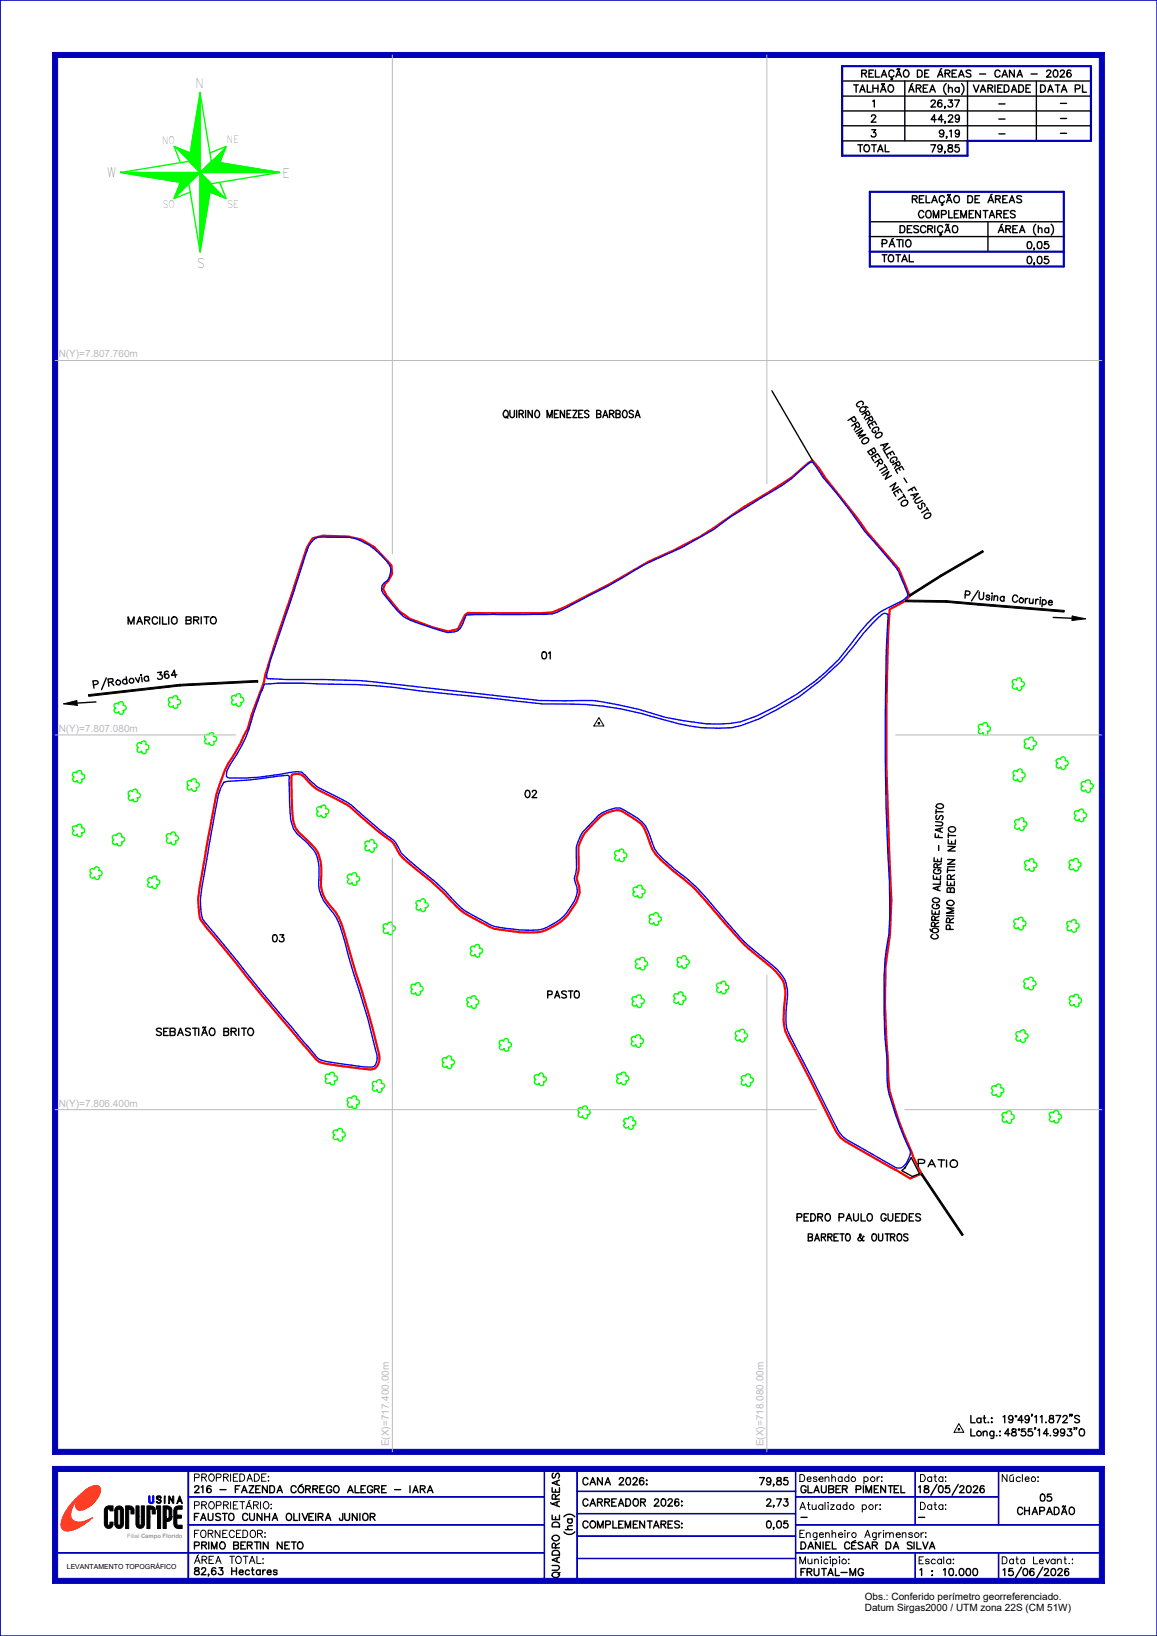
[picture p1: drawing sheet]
<svg xmlns="http://www.w3.org/2000/svg" width="210mm" height="297mm" viewBox="0 0 210 297" stroke-linecap="round" stroke-linejoin="round" font-family="sans-serif">
<defs><g id="words">
<g font-size="2.4">
<text x="35.5" y="16">N</text>
<text x="19.4" y="32.2">W</text>
<text x="51.3" y="32.3">E</text>
<text x="35.7" y="48.7">S</text>
</g>
<g font-size="1.9">
<text x="29.4" y="26.1">NO</text>
<text x="41.2" y="26">NE</text>
<text x="29.5" y="37.7">SO</text>
<text x="41.2" y="37.8">SE</text>
</g>
<g font-size="1.8">
<text x="154.9" y="16.7">TALHÃO</text>
<text x="156.4" y="14">RELAÇÃO DE ÁREAS - CANA - 2026</text>
<text x="164.9" y="16.7">ÁREA (ha)</text>
<text x="176.7" y="16.7">VARIEDADE</text>
<text x="188.9" y="16.7">DATA PL</text>
<text x="158.1" y="22.2">2</text>
<text x="158.4" y="19.4">1</text>
<text x="169" y="19.4">26,37</text>
<text x="169" y="22.2">44,29</text>
<text x="181.3" y="19.4">-</text>
<text x="181.3" y="22.2">-</text>
<text x="192.5" y="19.3">-</text>
<text x="192.5" y="22.1">-</text>
<text x="155.7" y="27.6">TOTAL</text>
<text x="158.1" y="24.9">3</text>
<text x="169" y="27.6">79,85</text>
<text x="170.5" y="24.9">9,19</text>
<text x="181.3" y="24.9">-</text>
<text x="192.5" y="24.8">-</text>
<text x="165.6" y="36.8">RELAÇÃO DE ÁREAS</text>
<text x="166.7" y="39.5">COMPLEMENTARES</text>
<text x="160.1" y="44.8">PÁTIO</text>
<text x="160.1" y="47.5">TOTAL</text>
<text x="163.4" y="42.2">DESCRIÇÃO</text>
<text x="181.2" y="42.2">ÁREA (ha)</text>
<text x="186.4" y="45.1">0,05</text>
<text x="186.4" y="47.9">0,05</text>
<text x="91.3" y="75.8">QUIRINO MENEZES BARBOSA</text>
<text x="153.9" y="76.3" transform="rotate(58 153.9 76.3)">PRIMO BERTIN NETO</text>
<text x="155.3" y="73.3" transform="rotate(59 155.3 73.3)">CÓRREGO ALEGRE - FAUSTO</text>
<text x="23.3" y="113.3">MARCILIO BRITO</text>
<text x="175.2" y="108.6" transform="rotate(5 175.2 108.6)">P/Usina Coruripe</text>
<text x="98.3" y="119.6">01</text>
<text x="17.1" y="124.9" transform="rotate(-8 17.1 124.9)">P /R odovia 364</text>
<text x="95.3" y="144.8">02</text>
<text x="49.5" y="171">03</text>
<text x="170.3" y="170.5" transform="rotate(-88 170.3 170.5)">CÓRREGO ALEGRE - FAUSTO</text>
<text x="173" y="168.7" transform="rotate(-89 173 168.7)">PRIMO BERTIN NETO</text>
<text x="99.4" y="181.2">PASTO</text>
<text x="28.4" y="188">SEBASTIÃO BRITO</text>
<text x="166.7" y="211.8" transform="rotate(1 166.7 211.8)">P A T IO</text>
<text x="144.7" y="221.7">PEDRO PAULO GUEDES</text>
<text x="146.7" y="225.3">BARRETO &amp; OUTROS</text>
<text x="176.2" y="258.3">Lat.: 19°49'11.872&quot;S</text>
<text x="176.2" y="260.7">Long.:48°55'14.993&quot;O</text>
<text x="35.3" y="268.9">PROPRIEDADE:</text>
<text x="105.8" y="269.6">CANA 2026:</text>
<text x="137.9" y="269.6">79,85</text>
<text x="145.2" y="269">Desenhado por:</text>
<text x="167.1" y="269">Data:</text>
<text x="181.9" y="269">Núcleo:</text>
<text x="35.3" y="271">216 - FAZENDA CÓRREGO ALEGRE - IARA</text>
<text x="35.3" y="273.9">PROPRIETÁRIO:</text>
<text x="105.8" y="273.4">CARREADOR 2026:</text>
<text x="139.1" y="273.4">2,73</text>
<text x="145.2" y="274">Atualizado por:</text>
<text x="145.4" y="271">GLAUBER PIMENTEL</text>
<text x="166.7" y="271">18/05/2026</text>
<text x="167.1" y="274">Data:</text>
<text x="184.7" y="275">CHAPADÃO</text>
<text x="188.8" y="272.5">05</text>
<text x="35.3" y="276">FAUSTO CUNHA OLIVEIRA JUNIOR</text>
<text x="35.3" y="281.2">PRIMO BERTIN NETO</text>
<text x="35.3" y="279.1">FORNECEDOR:</text>
<text x="103.9" y="278.6" transform="rotate(-90 103.9 278.6)">(ha)</text>
<text x="105.8" y="277.4">COMPLEMENTARES:</text>
<text x="139.1" y="277.4">0,05</text>
<text x="145.2" y="279.1">Engenheiro Agrimensor:</text>
<text x="145.4" y="281.2">DANIEL CÉSAR DA SILVA</text>
<text x="145.4" y="276">-</text>
<text x="166.7" y="276">-</text>
<text x="35.3" y="283.8">ÁREA TOTAL:</text>
<text x="35.3" y="285.9">82,63 Hectares</text>
<text x="101.5" y="286.4" transform="rotate(-90 101.5 286.4)">QUADRO DE ÁREAS</text>
<text x="145.2" y="283.9">Municipio:</text>
<text x="145.4" y="286">FRUTAL-MG</text>
<text x="166.8" y="283.9">Escala:</text>
<text x="167" y="286">1 : 10.000</text>
<text x="181.9" y="283.9">Data Levant.:</text>
<text x="182.1" y="286">15/06/2026</text>
<text x="157" y="290.4">Obs.: Conferido perímetro georreferenciado.</text>
<text x="157" y="292.5">Datum Sirgas2000 / UTM zona 22S (CM 51W)</text>
</g>
<g font-size="1.8" fill="#bababa">
<text x="10.7" y="64.9">N(Y)=7.807.760m</text>
<text x="10.7" y="132.9">N(Y)=7.807.080m</text>
<text x="10.7" y="200.9">N(Y)=7.806.400m</text>
<text x="70.6" y="262.6" transform="rotate(-90 70.6 262.6)">E(X)=717.400.00m</text>
<text x="138.6" y="262.6" transform="rotate(-90 138.6 262.6)">E(X)=718.080.00m</text>
</g>
<text font-size="1.3" x="12.1" y="284.8">LEVANTAMENTO TOPOGRÁFICO</text>
<text font-size="1.1" fill="#989898" x="23.1" y="279.1">Filial Campo Florido</text>
</g></defs>
<!-- layer: 0114000216 -->
<path d="M56.7 97.7l1.9-.4 4.6 .1 2.4 .6 2.4 1.3 3.1 3.3 .1 1.6-.7 1.3-.6 .5-.4 1 .7 1.2 2.2 2.7 2 1.4 4.1 1.6 2.8 .7 1.8-.4 1.3-2.5 .5-.4h13l2.3-.1 2.5-1a179.7 179.7 0 0 0 15.1-8.3 61.7 61.7 0 0 0 15-8.3l2.3-1.6 8.5-5.2 3.1-2.7 .8-.5 1.2 1.5 1.2 1.7 5.7 7.3 1.8 2.5 5.7 6.6 2 5-.8 .9-2.8 1.5a421 421 0 0 0-.1 45.2l.4 7.6-.3 6.2-.8 5.8-.1 6.8 .8 15.8a80.2 80.2 0 0 0 5.9 15.1l-2.1 .8-11.8-6.7-.9-.7-.7-.9-8.7-17.1a7.7 7.7 0 0 1-.8-5.2 8.7 8.7 0 0 0-.2-5.3 17.4 17.4 0 0 0-5.2-4.9 35 35 0 0 1-5.6-5.8l-3.3-3.9a27.1 27.1 0 0 0-5.8-5.3l-2.2-1.9a8.3 8.3 0 0 1-2.7-4.9 4.9 4.9 0 0 0-2.8-3l-2.1-1.2a6.2 6.2 0 0 0-5.2 2.9 6.2 6.2 0 0 0-2.2 5 9.1 9.1 0 0 1-.3 4.2 2.71 2.71 0 0 0 .4 1.7 4.7 4.7 0 0 1-1.2 3.9 9.4 9.4 0 0 1-9.6 4.4l-4.5-.6-2.2-1a14.3 14.3 0 0 1-5.7-4.1 43.5 43.5 0 0 0-6.1-5.4l-2-1.8a7.5 7.5 0 0 1-2.3-3.1l-.7-.7a52.1 52.1 0 0 1-7.3-6l-3-1.7a10.8 10.8 0 0 1-5.3-3.8l-.6-.4-.7-.1-.9 .1-.1 .3v2.9a18.9 18.9 0 0 0 .7 6.5l.7 .9a19.4 19.4 0 0 1 3.4 3.6 9.7 9.7 0 0 1 .6 5.1 5.7 5.7 0 0 0 1.5 4.4 11.2 11.2 0 0 1 3 6l1.8 6.3a134.3 134.3 0 0 1 4.3 15.3 1.81 1.81 0 0 1-2 2.2 69.2 69.2 0 0 1-8.9-1.3l-.7-.5-2.3-2.7-7.6-9-8.2-10.2a15.4 15.4 0 0 1-2.9-3.8l-.3-3.4 .2-2 2.5-14a28.8 28.8 0 0 1 2.7-8.6l2.2-3.6 1.4-2.7 .7-2.6 2.2-5.8 .3-1.4 2-6.5 5.5-16.7z" fill="none" stroke="#f00" stroke-width=".4"/>
<!-- layer: PATIO -->
<path d="M165.4 210.1l1.5 3-1.3 .5-1.9-1.1 .5-.4z" fill="none" stroke="#000" stroke-width=".25"/>
<!-- layer: MARGEM -->
<path d="M0 0h210v297h-210zM0 0v297" fill="none" stroke="#0000b8" stroke-width=".25"/>
<g fill="none" stroke="#0000b8" stroke-width=".18">
<path d="M199.5 10.4l.9-.9v254.5l-.9-.9zM34.1 266.7h.1v20.3h-.1zM34.2 276.8h64.6v.1h-64.6zM34.2 271.7h64.6v.1h-64.6zM34.2 276.8h64.6M34.2 271.8h64.6M34.2 266.7v20.3M98.7 266.7h.1v20h-.1zM98.8 266.7v20M104.7 266.7h.1v20h-.1zM104.7 270.7h39.7v.1h-39.7zM104.7 274.7h39.7v.2h-39.7z"/>
<path d="M104.7 278.8h39.7v.1h-39.7zM104.7 266.7v20M104.7 270.7h39.7M104.7 274.8h39.7M104.7 278.9h39.7M144.4 266.7h.1v20h-.1zM144.4 276.8h55.6v.1h-55.6zM144.4 271.7h36.8v.1h-36.8zM144.4 276.8h55.6M144.4 271.8h36.8M144.4 266.7v20M166.1 266.7h.1v10.1h-.1z"/>
<path d="M166.1 266.7v10.1M181.2 266.7h.1v10.1h-.1zM181.2 266.7v10.1M10 281.9h88.8v.1h-88.8zM10 281.9h88.8M104.7 282.9h39.7v.1h-39.7zM104.7 282.9h39.7M144.4 281.9h55.6v.1h-55.6zM144.4 281.9h55.6M166.1 281.9h.1v5h-.1zM166.1 281.9v5M181.2 281.9h.1v5h-.1z"/>
<path d="M181.2 281.9v5"/>
</g>
<path d="M199.5 10.4l.9-.9v254.5l-.9-.9z" fill="#0000b8"/>
<path d="M9.5 9.5h190.9l-.9 .9h-189z" fill="none" stroke="#0000b8" stroke-width=".18"/>
<path d="M9.5 9.5h190.9l-.9 .9h-189z" fill="#0000b8"/>
<path d="M9.5 9.5l1 .9v252.7l-1 .9z" fill="none" stroke="#0000b8" stroke-width=".18"/>
<path d="M9.5 9.5l1 .9v252.7l-1 .9z" fill="#0000b8"/>
<path d="M9.5 264l1-.9h189l.9 .9z" fill="none" stroke="#0000b8" stroke-width=".18"/>
<path d="M9.5 264l1-.9h189l.9 .9z" fill="#0000b8"/>
<path d="M9.5 266.2h190.9l-.9 .9h-189z" fill="none" stroke="#0000b8" stroke-width=".18"/>
<path d="M9.5 266.2h190.9l-.9 .9h-189z" fill="#0000b8"/>
<path d="M199.5 267.1l.9-.9v21.2l-.9-.9z" fill="none" stroke="#0000b8" stroke-width=".18"/>
<path d="M199.5 267.1l.9-.9v21.2l-.9-.9z" fill="#0000b8"/>
<path d="M9.5 287.4l1-.9h189l.9 .9z" fill="none" stroke="#0000b8" stroke-width=".18"/>
<path d="M9.5 287.4l1-.9h189l.9 .9z" fill="#0000b8"/>
<path d="M9.5 266.2l1 .9v19.4l-1 .9z" fill="none" stroke="#0000b8" stroke-width=".18"/>
<path d="M9.5 266.2l1 .9v19.4l-1 .9z" fill="#0000b8"/>
<path d="M34.1 266.7h.1v20.1h-.1zM34.2 266.7v20.1" fill="none" stroke="#0000b8" stroke-width=".18"/>
<!-- layer: SETA_NORTE -->
<g fill="none" stroke="#0f0" stroke-width=".25">
<path d="M36.3 17.1h.1M36.3 16.9h.1M36.3 16.9l2 12.4 12.4 2-12.4 2-2 12.4-2-12.4-12.4-2 12.4-2zM36.3 17.2h.1M36.3 17.3v.1M36.3 17.4l-.1 .1M36.3 17.6l-.1 .1M36.3 17.7l-.1 .2M36.3 17.9l-.1 .1M36.3 18l-.2 .2M36.3 18.1l-.2 .2M36.3 18.2l-.2 .3"/>
<path d="M36.3 18.4l-.2 .2M36.3 18.5l-.3 .3M36.3 18.6l-.3 .3M36.3 18.7l-.3 .4M36.3 18.9l-.3 .3M36.3 19l-.4 .4M36.3 19.1l-.4 .4M36.3 19.2l-.4 .5M36.3 19.4l-.4 .4M36.3 19.5l-.5 .5M36.3 19.6l-.5 .5M36.3 19.7l-.5 .6"/>
<path d="M36.3 19.9l-.5 .5M36.3 20l-.6 .6M36.3 16.9v28.8M21.9 31.3h28.8M21.9 31.3h.1M22.2 31.3v.1M22.3 31.3v.1M22.4 31.3v.1M22.6 31.3l-.1 .1M22.7 31.3l-.1 .1M22.9 31.3l-.2 .1M23 31.3l-.2 .2"/>
<path d="M23.1 31.3l-.1 .2M23.2 31.3l-.1 .2M23.4 31.3l-.2 .2M23.5 31.3l-.2 .2M23.6 31.3l-.2 .3M23.7 31.3l-.2 .3M23.9 31.3l-.3 .3M24 31.3l-.3 .3M24.1 31.3l-.3 .3M24.2 31.3l-.3 .3M24.4 31.3l-.4 .4M24.5 31.3l-.4 .4"/>
<path d="M24.6 31.3l-.4 .4M24.8 31.3l-.4 .4M24.9 31.3l-.4 .4M25 31.3l-.4 .4M25.1 31.3l-.4 .5M25.3 31.3l-.5 .5M25.4 31.3l-.5 .5M25.5 31.3l-.5 .5M25.6 31.3l-.5 .5M25.8 31.3l-.6 .6M25.9 31.3l-.6 .6M26.1 31.3l-.7 .6"/>
<path d="M26.2 31.3l-.7 .6M26.3 31.3l-.7 .6M26.4 31.3l-.6 .6M26.6 31.3l-.7 .7M26.7 31.3l-.7 .7M26.8 31.3l-.7 .7M26.9 31.3l-.7 .7M27.1 31.3l-.8 .7M27.2 31.3l-.8 .8M27.3 31.3l-.7 .8M27.4 31.3l-.7 .8M27.6 31.3l-.8 .8"/>
<path d="M27.7 31.3l-.8 .8M27.8 31.3l-.8 .8M27.9 31.3l-.8 .9M28.1 31.3l-.9 .9M28.2 31.3l-.9 .9M28.3 31.3l-.9 .9M28.4 31.3l-.9 .9M28.6 31.3l-1 .9M28.7 31.3l-1 1M28.8 31.3l-1 1M28.9 31.3l-.9 1M29.1 31.3l-1 1"/>
<path d="M29.2 31.3l-1 1M29.4 31.3l-1.1 1.1M29.5 31.3l-1.1 1.1M29.6 31.3l-1.1 1.1M29.7 31.3l-1.1 1.1M29.9 31.3l-1.2 1.1M30 31.3l-1.2 1.1M30.1 31.3l-1.2 1.2M30.2 31.3l-1.1 1.2M30.4 31.3l-1.2 1.2M30.5 31.3l-1.2 1.2M30.6 31.3l-1.2 1.2"/>
<path d="M30.7 31.3l-1.2 1.2M30.9 31.3l-1.3 1.3M31 31.3l-1.3 1.3M31.1 31.3l-1.3 1.3M31.2 31.3l-1.3 1.3M31.4 31.3l-1.3 1.3M31.5 31.3l-1.3 1.4M31.6 31.3l-1.3 1.4M31.7 31.3l-1.3 1.4M31.8 26.6l2.5 2.6M31.9 31.3l-1.4 1.4M32 31.3l-1.4 1.4"/>
<path d="M32 26.7l2.3 2.4M32.1 31.3l-1.4 1.4M32.2 26.8l2.1 2.2 2-2M32.3 31.3l-1.5 1.5M32.4 26.9l1.9 1.9 2-1.9M32.4 31.3l-1.5 1.5M32.6 31.3l-1.6 1.5M32.6 27l1.8 1.7M32.7 31.3l-1.6 1.5M32.8 31.3l-1.6 1.5M32.8 33.1h.1M32.8 27.1l1.6 1.5"/>
<path d="M32.9 31.3l-1.6 1.5M32.9 33.1l-.2 .2M33.1 31.3l-1.6 1.6M33.2 31.3l-1.6 1.6M33.2 33.2l-.8 .8M33.2 27.3l1.2 1.1M33.3 31.3l-1.6 1.6M33.4 31.3l-1.6 1.6M33.5 27.3l.9 1M33.6 31.3l-1.7 1.6M33.6 33.2l-1.4 1.4M33.7 31.3l-1.7 1.7"/>
<path d="M33.8 31.3l-1.7 1.7M33.9 27.5l.6 .6M33.9 31.3l-1.6 1.7M34.1 31.3l-1.7 1.7M34.1 27.6l.4 .4M34.2 31.3l-1.7 1.7M34.3 31.3l-1.7 1.7M34.4 31.3l-1.7 1.8M34.5 27.8h.1M34.5 34.9l-2.9 1.1M34.6 31.3l-1.8 1.8-1.2 2.9M34.7 31.3l-1.8 1.8"/>
<path d="M34.8 31.3l-2.2 2.3M34.9 31.3l-2.4 2.5M35.1 31.3l-1.9 1.8M35.2 31.3l-2.8 2.9M35.3 31.3l-3 3.1M35.5 31.3l-2 1.9M35.6 31.3l-3.5 3.5M35.7 31.3l-3.7 3.7M35.9 31.3l-4 3.9M36 31.3l-4.2 4.1M36.1 31.3l-4.4 4.3M36.2 31.3l-4.5 4.5"/>
<path d="M36.3 31.3h.1M36.3 21.9l-1 1M36.3 35.5l2-1.9 2.3 2.3M36.3 20.1l-.6 .6M36.3 20.2l-.6 .7M36.3 20.4l-.6 .7M36.3 20.5l-.7 .7M36.3 20.6l-.7 .8M36.3 20.7l-.7 .8M36.3 20.9l-.7 .8M36.3 21l-.8 .8M36.3 21.2l-.8 .8"/>
<path d="M36.3 21.3l-.8 .8M36.3 21.4l-.8 .9M36.3 21.5l-.9 .9M36.3 21.7l-.9 .9M36.3 21.8l-1 .9M36.3 22l-1 1M36.3 22.2l-1 1M36.3 22.3l-1.1 1M36.3 22.4l-1.1 1.1M36.3 22.5l-1.1 1.1M36.3 22.7l-1.1 1.1M36.3 22.8l-1.2 1.2"/>
<path d="M36.3 22.9l-1.2 1.2M36.3 23l-1.2 1.3M36.3 23.2l-1.2 1.2M36.3 23.3l-1.3 1.3M36.3 23.4l-1.3 1.3M36.3 23.5l-1.3 1.4M36.3 23.7l-1.3 1.3M36.3 23.8l-1.4 1.4M36.3 24l-1.4 1.3M36.3 24.1l-1.4 1.4M36.3 24.2l-1.4 1.4M36.3 24.3l-1.5 1.5"/>
<path d="M36.3 24.5l-1.5 1.4M36.3 24.6l-1.5 1.5M36.3 24.7l-1.5 1.5M36.3 24.8l-1.6 1.6M36.3 25l-1.6 1.5M36.3 25.1l-1.6 1.6M36.3 25.2l-1.6 1.6M36.3 25.4l-1.7 1.6M36.3 25.5l-1.7 1.7M36.3 25.6l-1.7 1.7M36.3 25.7l-1.7 1.8M36.3 25.9l-1.8 1.7"/>
<path d="M36.3 26l-1.8 1.8-2.9-1.2 1.2 2.9M36.3 26.1l-1.8 1.8-.2-.2M36.3 26.2l-1.8 1.9M36.3 26.4l-1.9 1.8-.7-.8M36.3 26.5l-1.9 1.9M36.3 26.6l-1.9 1.9-1.4-1.3M36.3 26.7l-1.9 2M36.3 27.2l-2 1.9M36.3 27.3l-2 2 4 4M36.3 27.4l-1.9 1.9M36.3 27.5l-1.9 1.9M36.3 27.7l-1.8 1.8"/>
<path d="M36.3 27.8l-1.8 1.7M36.3 27.9l-1.7 1.7M36.3 28l-1.6 1.7M36.3 28.2l-1.6 1.5M36.3 28.3l-1.5 1.5M36.3 28.4l-1.4 1.4M36.3 28.5l-1.4 1.4M36.3 28.7l-1.3 1.3M36.3 28.8l-1.3 1.2M36.3 28.9l-1.2 1.2M36.3 29l-1.1 1.2M36.3 29.2l-1.1 1"/>
<path d="M36.3 29.3l-1 1M36.3 29.4l-.9 1M36.3 29.5l-.8 1M36.3 29.7l-.8 .8M36.3 29.8l-.7 .8M36.3 29.9l-.6 .7M36.3 30l-.6 .7M36.3 30.2l-.5 .6M36.3 30.3l-.5 .5M36.3 30.5l-.4 .4M36.3 30.6l-.3 .4M36.3 30.7l-.3 .3"/>
<path d="M36.3 30.8l-.2 .3M36.3 31l-.1 .1M36.3 31.1l-.1 .1M36.3 31.2v.1M36.4 31.4l-.1 .1M36.5 31.5l-.2 .1M36.5 31.5l-.2 .2M36.6 31.6l-.3 .2M36.7 31.6l-.4 .4M36.7 31.7l-.4 .4M36.8 31.8l-.5 .4M36.8 31.8l-.5 .5"/>
<path d="M36.9 31.9l-.6 .6M37 32l-.7 .6M37 32l-.7 .7M37.1 32.1l-.8 .7M37.2 32.1l-.9 .9M37.2 32.2l-.9 .9M37.3 40l-1 .9M37.3 39.8l-1 1M37.3 32.3l-1 .9M37.3 39.6l-1 1M37.3 39.5l-1 1M37.4 39.3l-1.1 1.1"/>
<path d="M37.4 39.2l-1.1 1.1M37.4 32.3l-1.1 1.1M37.4 39l-1.1 1.1M37.4 38.9l-1.1 1.1M37.4 32.4l-1.1 1.1M37.5 38.7l-1.2 1.2M37.5 38.6l-1.2 1.1M37.5 32.5l-1.2 1.2M37.5 38.4l-1.2 1.2M37.5 38.3l-1.2 1.2M37.5 32.5l-1.2 1.3M37.6 38.1l-1.3 1.2"/>
<path d="M37.6 38l-1.3 1.2M37.6 37.8l-1.3 1.3M37.6 37.7l-1.3 1.3M37.6 32.6l-1.3 1.3M37.7 37.5l-1.4 1.3M37.7 37.4l-1.4 1.3M37.7 32.6l-1.4 1.4M37.7 37.2l-1.4 1.4M37.7 37.1l-1.4 1.4M37.7 32.7l-1.4 1.5M37.8 36.9l-1.5 1.4M37.8 36.8l-1.5 1.4"/>
<path d="M37.8 32.8l-1.5 1.5M37.8 36.6l-1.5 1.5M37.8 36.4l-1.5 1.6M37.9 36.3l-1.6 1.5M37.9 36.1l-1.6 1.6M37.9 32.8l-1.6 1.6M37.9 36l-1.6 1.6M37.9 35.8l-1.6 1.7M37.9 32.9l-1.6 1.6M38 35.7l-1.7 1.6M38 35.5l-1.7 1.7M38 33l-1.7 1.7"/>
<path d="M38 35.4l-1.7 1.7M38 35.2l-1.7 1.8M38 33l-1.7 1.8M38.1 35.1l-1.8 1.7M38.1 34.9l-1.8 1.8M38.1 27.8l2.9-1.2-1.1 2.9M38.1 34.8l-1.8 1.7M38.1 33.1l-1.8 1.8M38.1 34.8l.1 .1M38.1 34.7l.3 .3M38.2 34.5l-1.9 1.8M38.2 33.1l-1.9 1.9"/>
<path d="M38.2 34.5l.6 .6M38.2 34.4l.8 .8M38.2 34.2l-1.9 1.8M38.2 34l-1.9 1.9M38.2 33.2l-1.9 2M38.2 34.2l1.2 1.2M38.2 34.1l1.4 1.3M38.2 34l1.6 1.5M38.3 33.7l-2 2M38.3 33.3l-2 2M38.3 33.8l1.9 1.9M38.3 33.7l2.1 2.1"/>
<path d="M38.3 33.4l-2 2M38.3 29.3l-6.7 6.7M38.3 33.4l2.5 2.5M38.4 29.3l-2 2M38.5 29.3l-2 2M38.6 35l-.5-.4-1.8 1.8M38.6 29.3l-2 2M38.7 29.3l-2 2M39 29.4l-2 1.9M39.2 29.4l-2 1.9M39.2 35.3l-1-1-1.9 1.9M39.4 29.4l-1.9 1.9"/>
<path d="M39.5 29.4l-1.9 1.9M39.6 29.5l-1.9 1.8M39.9 29.4l-1.9 1.9M39.9 33.1l1.1 2.9-2.9-1.1M39.9 29.5l-1.8 1.8M40 29.2l-2.1 2.1M40 35.6l-1.7-1.7-2 1.9M40 29.5l-1.8 1.8M40.1 29l-.5 .5M40.1 29.5l-1.7 1.8M40.1 28.8l-.6 .6M40.2 29.6l-1.7 1.7"/>
<path d="M40.2 28.6l-.8 .8M40.3 28.4l-2.9 2.9M40.4 29.6l-1.7 1.7M40.4 28.2l-1.2 1.2M40.5 29.6l-1.7 1.7M40.5 28l-3.4 3.3M40.5 27.8l-1.5 1.6M40.6 29.6l-1.7 1.7M40.6 27.6l-1.7 1.7M40.7 29.6l-1.7 1.7M40.7 27.4l-3.8 3.9M40.8 29.7l-1.6 1.6"/>
<path d="M40.8 27.2l-2.1 2.1M40.9 29.7l-1.6 1.6M40.9 27l-2.3 2.3M41 29.7l-1.6 1.6M41 26.8l-2.6 2.5M41.1 29.7l-1.6 1.6M41.2 29.7l-1.5 1.6M41.3 29.7l-1.5 1.6M41.4 29.8l-1.5 1.5M41.5 29.8l-1.5 1.5M41.6 29.8l-1.4 1.5M41.8 29.8l-1.5 1.5"/>
<path d="M41.9 29.8l-1.5 1.5M42 29.8l-1.4 1.5M42.1 29.9l-1.4 1.4M42.2 29.9l-1.4 1.4M42.3 29.9l-1.4 1.4M42.4 29.9l-1.3 1.4M42.6 29.9l-1.4 1.4M42.7 30l-1.4 1.3M42.8 30l-1.4 1.3M42.9 30l-1.3 1.3M43 30l-1.3 1.3M43.1 30l-1.2 1.3"/>
<path d="M43.2 30l-1.2 1.3M43.3 30.1l-1.2 1.2M43.4 30.1l-1.2 1.2M43.5 30.1l-1.1 1.2M43.6 30.1l-1.1 1.2M43.7 30.1l-1.1 1.2M43.8 30.2l-1.1 1.1M44 30.2l-1.1 1.1M44.1 30.2l-1.1 1.1M44.2 30.2l-1.1 1.1M44.3 30.2l-1.1 1.1M44.4 30.2l-1 1.1"/>
<path d="M44.5 30.3l-1 1M44.6 30.3l-1 1M44.7 30.3l-1 1M44.8 30.4l-.9 .9M45 30.4l-1 .9M45.1 30.4l-1 .9M45.2 30.4l-1 .9M45.3 30.4l-.9 .9M45.4 30.4l-.9 .9M45.5 30.5l-.9 .8M45.6 30.5l-.9 .8M45.7 30.5l-.8 .8"/>
<path d="M45.8 30.5l-.8 .8M45.9 30.5l-.7 .8M46.1 30.6l-.8 .7M46.2 30.6l-.8 .7M46.3 30.6l-.8 .7M46.4 30.6l-.7 .7M46.5 30.6l-.7 .7M46.6 30.6l-.7 .7M46.7 30.7l-.7 .6M46.8 30.7l-.6 .6M46.9 30.7l-.6 .6M47 30.7l-.6 .6"/>
<path d="M47.1 30.7l-.6 .6M47.2 30.8l-.5 .5M47.3 30.8l-.5 .5M47.5 30.8l-.6 .5M47.6 30.8l-.6 .5M47.7 30.8l-.5 .5M47.8 30.8l-.5 .5M47.9 30.9l-.5 .4M48 30.9l-.5 .4M48.1 30.9l-.4 .4M48.3 30.9l-.5 .4M48.4 30.9l-.5 .4"/>
<path d="M48.5 30.9l-.5 .4M48.6 31l-.4 .3M48.7 31l-.4 .3M48.8 31l-.3 .3M48.9 31l-.3 .3M49 31l-.3 .3M49.1 31.1l-.2 .2M49.2 31.1l-.2 .2M49.3 31.1l-.2 .2M49.4 31.1l-.2 .2M49.5 31.1l-.1 .2M49.7 31.1l-.2 .2"/>
<path d="M49.8 31.2l-.2 .1M49.9 31.2l-.2 .1M50 31.2l-.1 .1M50.1 31.2l-.1 .1M50.2 31.2l-.1 .1M50.3 31.2l-.1 .1M50.4 31.3h.1M50.5 31.3h.1M50.6 31.3h.1M36.3 45.6h.1M36.4 45.4l-.1 .1M36.4 45.3h-.1"/>
<path d="M36.4 45.1l-.1 .1M36.5 45l-.2 .1M36.5 44.8l-.2 .2M36.5 44.7l-.2 .1M36.5 44.5l-.2 .2M36.6 44.4l-.3 .2M36.6 44.2l-.3 .3M36.6 44.1l-.3 .2M36.6 43.9l-.3 .3M36.7 43.8l-.4 .3M36.7 43.6l-.4 .4M36.7 43.5l-.4 .3"/>
<path d="M36.7 43.3l-.4 .4M36.8 43.2l-.5 .4M36.8 43l-.5 .5M36.8 42.8l-.5 .5M36.8 42.7l-.5 .5M36.9 42.5l-.6 .6M36.9 42.4l-.6 .5M36.9 42.2l-.6 .6M36.9 42.1l-.6 .6M36.9 41.9l-.6 .6M37 41.8l-.7 .6M37 41.6l-.7 .7"/>
<path d="M37 41.5l-.7 .7M37 41.3l-.7 .7M37.1 41.2l-.8 .7M37.1 41l-.8 .8M37.1 40.9l-.8 .8M37.1 40.7l-.8 .8M37.2 40.6l-.9 .8M37.2 40.4l-.9 .9M37.2 40.3l-.9 .9M37.2 40.1l-.9 .9"/>
</g>
<!-- layer: MARGEM -->
<path d="M27 271.6h.2v1a.29 .29 0 0 0 .3 .2 .29 .29 0 0 0 .2-.2v-1h.2v1a.44 .44 0 0 1-.4 .3 .44 .44 0 0 1-.5-.3zM28.5 271.7l.1-.1a.46 .46 0 0 1 .7 .4h-.2v-.2h-.4l-.2 .1 .8 .6-.8-.3-.1-.2zM28.5 271.7l.1-.1a.46 .46 0 0 1 .7 .4h-.2v-.2h-.4l-.2 .1 .1 .2 .6 .2a.42 .42 0 0 1-.3 .6 .42 .42 0 0 1-.5-.3h.1a.28 .28 0 0 0 .3 .2 .28 .28 0 0 0 .3-.3l-.6-.3-.1-.2zM29.8 271.6h.2v1.3h-.2zM30.6 271.6h.2l.5 1v-1h.2v1.3h-.1l-.6-1v1h-.2zM32.6 271.6h.1l.4 1.3h-.1l-.2-.3h-.4l-.1 .3h-.2zM32.6 271.9l.2 .5h-.3z" fill="none" stroke="#000" stroke-width=".18"/>
<g fill="#000">
<path d="M27 271.6h.2v1a.29 .29 0 0 0 .3 .2 .29 .29 0 0 0 .2-.2v-1h.2v1a.44 .44 0 0 1-.4 .3 .44 .44 0 0 1-.5-.3z" fill-rule="evenodd"/>
<path d="M28.5 271.7l.1-.1a.46 .46 0 0 1 .7 .4h-.2v-.2h-.4l-.2 .1 .8 .6-.8-.3-.1-.2z" fill-rule="evenodd"/>
<path d="M28.5 271.7l.1-.1a.46 .46 0 0 1 .7 .4h-.2v-.2h-.4l-.2 .1 .1 .2 .6 .2a.42 .42 0 0 1-.3 .6 .42 .42 0 0 1-.5-.3h.1a.28 .28 0 0 0 .3 .2 .28 .28 0 0 0 .3-.3l-.6-.3-.1-.2z" fill-rule="evenodd"/>
<path d="M29.8 271.6v1.3h.2v-1.3zM30.6 271.6v1.3h.2v-1l.6 1h.1v-1.3h-.2v1l-.5-1zM32.6 271.6l-.5 1.3h.2l.1-.3h.4l.2 .3h.1l-.4-1.3zM32.6 271.9l.2 .5h-.3z" fill-rule="evenodd"/>
</g>
<path d="M14.4 271.6l1.6-1.4-1.6 1.7z" fill="none" stroke="#ff3f00" stroke-width=".18"/>
<path d="M14.4 271.6l1.6-1.4-1.6 1.7z" fill-rule="evenodd" fill="#ff3f00"/>
<path d="M18.9 275.4h.6v1.3a.23 .23 0 0 0 .2 .2 .23 .23 0 0 0 .3-.2v-.4h.5a.82 .82 0 0 1-.9 1.1 .8 .8 0 0 1-.7-.7z" fill="none" stroke="#000" stroke-width=".18"/>
<path d="M18.9 275.4h.6v1.3a.23 .23 0 0 0 .2 .2 .23 .23 0 0 0 .3-.2v-.4h.5a.82 .82 0 0 1-.9 1.1 .8 .8 0 0 1-.7-.7z" fill-rule="evenodd" fill="#000"/>
<path d="M13.5 272.3l1.9-1.7a8.1 8.1 0 0 0-2.6 4.1 1.33 1.33 0 0 0 1.7 1.6l.8-.1 1.5-.7a7.7 7.7 0 0 1-4.7 2.5l-.2-.1a1.15 1.15 0 0 1-.8-1.7 9.2 9.2 0 0 1 2.4-3.9zM14.7 271.3l.5-.4a2.47 2.47 0 0 1 2.8-1.1 1.66 1.66 0 0 1-.2 2 4.7 4.7 0 0 1-3.3 2.4 .94 .94 0 0 1-.6-1.5l.4-.9zM15.5 270.5l-.1 .1 .6-.4z" fill="none" stroke="#ff3f00" stroke-width=".18"/>
<path d="M14.9 271.1a2.58 2.58 0 0 0-1 2.7 1.39 1.39 0 0 0 1.9-.1 4.3 4.3 0 0 0 2.4-3.5 1.1 1.1 0 0 0-1.7-.3l-.4 .2zM15.5 270.5l-.1 .1 .6-.4zM13.5 272.3a7.9 7.9 0 0 0-2.4 4.6 1.27 1.27 0 0 0 1.9 .9l.8-.2 1.5-.9 1.5-1.2-.5 .3a2.88 2.88 0 0 1-3.1 .2 2.19 2.19 0 0 1 .1-2.5l.8-1.4 1.3-1.5z" fill-rule="evenodd" fill="#ff3f00"/>
<path d="M19.2 273.5l.6-.1h.7v.9h-.5v-.4l-.4 .1-.1 1.4h-.6v-1.3zM21 273.7a.78 .78 0 0 1 .9-.3 .78 .78 0 0 1 .5 .8v2.4a.79 .79 0 0 1-.8 .9 .79 .79 0 0 1-.8-.8v-2.6zM21.4 274a.24 .24 0 0 1 .3 0 .24 .24 0 0 1 .1 .2v2.5a.23 .23 0 0 1-.2 .2 .23 .23 0 0 1-.2-.2zM22.8 273.4h.9a.71 .71 0 0 1 .6 .8v.7h-.5v-.8l-.1-.1-.3-.1v3.6h-.6zM24.7 273.4h.5v3.4l.1 .1 .3-.1v-3.4h.6v3.3a.76 .76 0 0 1-.8 .7 .76 .76 0 0 1-.7-.7zM26.7 273.4h.8a.71 .71 0 0 1 .7 .8v.7h-.6v-.8l-.1-.1-.3-.1v3.6h-.5zM28.4 273.4h.8v4.1h-.6v-3.5h-.2zM29.6 273.4h1a.72 .72 0 0 1 .6 .8v1.2a.82 .82 0 0 1-1 .8v1.3h-.6zM30.2 273.9h.3l.2 .2v1.4l-.2 .2h-.3zM31.7 273.7l.4-.3h1v.6h-.9l-.1 .2v.9h.8v.5h-.8v1.2l1 .1v.6h-.7a.87 .87 0 0 1-.9-.8v-2.5z" fill="none" stroke="#000" stroke-width=".18"/>
<g fill="#000">
<path d="M19.2 273.5l-.3 .6v1.3h.6l.1-1.4 .4-.1v.4h.5v-.9h-.7zM22.8 273.4v4.1h.6v-3.6l.3 .1 .1 .1v.8h.5v-.7a.79 .79 0 0 0-.7-.8zM24.7 273.4v3.3a.76 .76 0 0 0 .7 .7 .76 .76 0 0 0 .8-.7v-3.3h-.6v3.5l-.4-.1v-3.4zM26.7 273.4v4.1h.5v-3.6l.3 .1 .1 .1v.8h.6v-.7a.79 .79 0 0 0-.8-.8zM28.4 273.4v.6h.2v3.5h.6v-4.1zM29.6 273.4v4.1h.6v-1.3a.82 .82 0 0 0 1-.8v-1.2a.79 .79 0 0 0-.8-.8zM30.2 273.9h.3l.2 .2v1.4l-.2 .2h-.3zM31.9 273.5l-.4 .7v2.5a.87 .87 0 0 0 .9 .8h.7v-.6l-1-.1v-1.2h.8v-.5h-.8v-.9l.1-.2h.9v-.6h-.7z" fill-rule="evenodd"/>
<path d="M21.2 273.5l-.4 .6v2.6a.79 .79 0 0 0 .8 .8 .79 .79 0 0 0 .8-.9v-2.4a.78 .78 0 0 0-.4-.7 .78 .78 0 0 0-.8 0zM21.4 274a.24 .24 0 0 1 .3 0 .24 .24 0 0 1 .1 .2v2.5a.23 .23 0 0 1-.2 .2 .23 .23 0 0 1-.2-.2z" fill-rule="evenodd"/>
</g>
<path d="M27 272.6v-1h.2v1M27 272.5a.39 .39 0 0 0 .5 .4M27.2 272.5l.1 .2 .2 .1M27.7 272.6v-1h.2v1M27.7 272.5l-.2 .3M27.9 272.5v.2l-.4 .2" fill="none" stroke="#00f" stroke-width=".25"/>
<!-- layer: QUADRO_DE_AREAS_CANA_2026 -->
<path d="M152.9 12h45.1v13.6h-22.4v2.7h-22.7z" fill="none" stroke="#0000b8" stroke-width=".4"/>
<path d="M152.9 14.7h45.1M152.9 17.4h45.1M164.2 14.7v10.9M175.6 14.7v10.9h-22.7M188.1 14.7v10.9M152.9 20.1h45.1M152.9 22.8h45.1" fill="none" stroke="#000" stroke-width=".25"/>
<!-- layer: QUADRO_DE_AREAS_COMPLEMENTARES -->
<path d="M157.9 34.8h35.2v13.6h-35.2zM157.9 45.7h35.2" fill="none" stroke="#0000b8" stroke-width=".4"/>
<path d="M157.9 40.3h35.2M157.9 42.9h35.2M179.3 40.3v5.4" fill="none" stroke="#000" stroke-width=".25"/>
<!-- layer: TEXTO -->
<g fill="none" stroke="#000" stroke-width=".18">
<path d="M194.6 111.8l2.4 .5-2.4 .3zM11.5 127.8l2.5-.6v.8zM108.6 131.2l.1 .1h-.1zM108.6 131.2l.1-.1v.2zM108.6 131.4l.1-.1v.1zM108.7 130.3l.9 1.5h-1.8zM108.7 131.1l.1 .1-.1 .1zM108.7 131.3h.2l-.1 .1zM108.7 131.3l.1 .1h-.1zM108.8 131.2l.1 .1h-.2zM173.9 259.4l.1 .1zM174 258.4l.9 1.6h-1.7z"/>
<path d="M174 259.4h.1l-.1 .1zM174 259.5l.1-.1 .1 .1zM174 259.5h.2l-.1 .1zM174 259.5l.1 .1h-.1zM174 259.5v.1h-.1z"/>
</g>
<g fill="#000">
<path d="M194.6 111.8l2.4 .5-2.4 .3zM11.5 127.8l2.5-.6v.8zM108.6 131.2l.1 .1h-.1zM108.6 131.2l.1-.1v.2zM108.7 131.1l.1 .1-.1 .1zM108.8 131.2l.1 .1h-.2zM108.7 131.3h.2l-.1 .1zM108.7 131.3l.1 .1h-.1zM108.6 131.4l.1-.1v.1zM108.6 131.3h.1l-.1 .1zM173.9 259.4l.1 .1zM174 259.4h.1l-.1 .1z"/>
<path d="M174 259.5l.1-.1 .1 .1zM174 259.5h.2l-.1 .1zM174 259.5l.1 .1h-.1zM174 259.5v.1h-.1zM173.9 259.5h.1l-.1 .1z"/>
</g>
<!-- layer: MATO -->
<g fill="none" stroke="#0f0" stroke-width=".25">
<path d="M20.8 127.8l.2-.1 .5 .1a.46 .46 0 0 1 .5-.4 .46 .46 0 0 1 .3 .6l.5 .2 .1 .4a.39 .39 0 0 1-.6 .3l.1 .4a.46 .46 0 0 1-.4 .4 .46 .46 0 0 1-.5-.5l-.2 .2a.46 .46 0 0 1-.6-.3 .46 .46 0 0 1 .3-.6h-.1a.47 .47 0 0 1-.1-.7zM24.9 135l.4-.2 .3 .2a.43 .43 0 0 1 .5-.5 .43 .43 0 0 1 .4 .4v.3l.5 .2v.6l-.5 .1 .1 .3a.43 .43 0 0 1-.5 .4 .43 .43 0 0 1-.4-.4 .45 .45 0 0 1-.8 0v-.4l.2-.3-.3-.3zM31.4 128.1a.43 .43 0 0 0 .4 .5 .43 .43 0 0 0 .5-.4v-.3l.4-.2 .1-.5-.2-.2h-.4l.1-.3a.46 .46 0 0 0-.5-.4 .46 .46 0 0 0-.5 .5 .44 .44 0 0 0-.7 0 .44 .44 0 0 0 .3 .7 .47 .47 0 0 0-.2 .7 .47 .47 0 0 0 .7 0M38 134.8a.43 .43 0 0 0 .4 .5 .43 .43 0 0 0 .5-.4l-.1-.3 .5-.2v-.5l-.2-.2h-.3v-.3a.43 .43 0 0 0-.5-.4 .43 .43 0 0 0-.4 .5 .45 .45 0 0 0-.7 0 .45 .45 0 0 0 .2 .7 .47 .47 0 0 0-.1 .7 .47 .47 0 0 0 .7 0M42.1 126.4l.4-.2 .3 .2a.47 .47 0 0 1 .6-.5 .47 .47 0 0 1 .3 .7h.3l.2 .2v.4l-.2 .3h-.3l.1 .3a.46 .46 0 0 1-.5 .4 .46 .46 0 0 1-.4-.4 .45 .45 0 0 1-.8 0v-.4l.2-.3a.47 .47 0 0 1-.2-.7zM178.4 133a.46 .46 0 0 0 .4 .5 .46 .46 0 0 0 .5-.4l-.1-.3 .4-.1 .2-.2-.1-.5-.5-.2a.46 .46 0 0 0-.3-.6 .46 .46 0 0 0-.5 .4 .45 .45 0 0 0-.8 .1 .45 .45 0 0 0 .2 .7 .47 .47 0 0 0-.1 .7 .47 .47 0 0 0 .7 0M184.5 124.9a.45 .45 0 0 1-.7 0 .45 .45 0 0 1 .2-.7 .45 .45 0 0 1-.2-.7 .45 .45 0 0 1 .7 0 .46 .46 0 0 1 .6-.4 .46 .46 0 0 1 .3 .6l.5 .3-.1 .5-.4 .1 .1 .3a.43 .43 0 0 1-.5 .4 .43 .43 0 0 1-.4-.4M186 134.3l.4-.2 .3 .2a.46 .46 0 0 1 .4-.5 .46 .46 0 0 1 .5 .4l-.1 .3h.4l.2 .2-.1 .6-.5 .1 .1 .4a.47 .47 0 0 1-.4 .3 .47 .47 0 0 1-.5-.4 .46 .46 0 0 1-.7 0 .46 .46 0 0 1 .2-.7h-.1a.47 .47 0 0 1-.1-.7zM191.8 137.9l.4-.2 .3 .1a.47 .47 0 0 1 .6-.4 .47 .47 0 0 1 .2 .7h.3l.2 .2 .1 .4a.38 .38 0 0 1-.6 .3l.1 .3a.46 .46 0 0 1-.4 .4 .46 .46 0 0 1-.5-.4 .46 .46 0 0 1-.7 0 .46 .46 0 0 1 .2-.7h-.1a.47 .47 0 0 1-.1-.7zM13.2 150.1l.3-.2 .5 .2a.43 .43 0 0 1 .4-.5 .43 .43 0 0 1 .4 .4v.3h.3l.2 .2v.4a.36 .36 0 0 1-.5 .3l.1 .3a.43 .43 0 0 1-.5 .4 .43 .43 0 0 1-.4-.4l-.2 .2a.47 .47 0 0 1-.6-.3 .47 .47 0 0 1 .3-.6 .44 .44 0 0 1-.3-.7zM13.3 140.3l.5-.1 .2 .1a.43 .43 0 0 1 .4-.4 .43 .43 0 0 1 .4 .4v.2l.5 .2v.4a.38 .38 0 0 1-.5 .4l.1 .3a.43 .43 0 0 1-.5 .4 .43 .43 0 0 1-.4-.5l-.2 .2a.47 .47 0 0 1-.6-.3 .47 .47 0 0 1 .3-.6l-.3-.2zM16.4 157.9l.4-.2 .3 .1a.46 .46 0 0 1 .5-.5 .46 .46 0 0 1 .4 .5l-.1 .3h.4l.2 .2v.3a.38 .38 0 0 1-.5 .3l.1 .4a.46 .46 0 0 1-.5 .4 .46 .46 0 0 1-.4-.5 .45 .45 0 0 1-.8 0v-.3l.2-.4a.47 .47 0 0 1-.2-.6z"/>
<path d="M20.5 151.7l.3-.1 .4 .1a.47 .47 0 0 1 .6-.4 .47 .47 0 0 1 .2 .7l.5 .1 .1 .4-.2 .3h-.4l.1 .4a.47 .47 0 0 1-.4 .3 .47 .47 0 0 1-.5-.4 .47 .47 0 0 1-.7 0 .47 .47 0 0 1 .2-.7h-.1a.5 .5 0 0 1-.1-.7zM23.3 143.7l.4-.2 .4 .2a.43 .43 0 0 1 .4-.4 .43 .43 0 0 1 .4 .4v.2l.3 .1 .2 .2v.3a.36 .36 0 0 1-.5 .3l.1 .4a.43 .43 0 0 1-.5 .4 .43 .43 0 0 1-.4-.5 .45 .45 0 0 1-.7 .1 .45 .45 0 0 1 .2-.8 .44 .44 0 0 1-.3-.7zM30.3 151.5l.2-.1 .5 .1a.46 .46 0 0 1 .5-.4 .46 .46 0 0 1 .3 .6l.5 .2 .1 .4-.2 .3h-.4l.1 .3a.46 .46 0 0 1-.4 .4 .46 .46 0 0 1-.5-.4l-.2 .2a.47 .47 0 0 1-.6-.3 .47 .47 0 0 1 .3-.6l-.3-.2zM34 141.9l.4-.2 .3 .2a.47 .47 0 0 1 .6-.5 .47 .47 0 0 1 .3 .7h.3l.3 .2-.1 .5-.5 .1 .1 .4a.46 .46 0 0 1-.5 .4 .46 .46 0 0 1-.4-.5 .45 .45 0 0 1-.8 0v-.1a.38 .38 0 0 1 .3-.5 .44 .44 0 0 1-.3-.7zM57.5 146.6l.5-.2 .3 .2a.47 .47 0 0 1 .5-.5 .47 .47 0 0 1 .3 .7h.3l.3 .2-.1 .6-.5 .1 .1 .4a.46 .46 0 0 1-.5 .4 .46 .46 0 0 1-.4-.5 .45 .45 0 0 1-.8 0v-.1a.38 .38 0 0 1 .3-.6h-.1a.47 .47 0 0 1-.2-.7zM66.3 152.9l.4-.2 .3 .2a.47 .47 0 0 1 .6-.5 .47 .47 0 0 1 .3 .7l.5 .2-.1 .5-.4 .1 .1 .4a.46 .46 0 0 1-.5 .4 .46 .46 0 0 1-.5-.4 .45 .45 0 0 1-.7 0l-.1-.4 .3-.3a.44 .44 0 0 1-.2-.7zM111.7 154.6l.2-.1 .5 .1a.43 .43 0 0 1 .4-.5 .43 .43 0 0 1 .4 .5v.2l.5 .2 .1 .4-.2 .3h-.4l.1 .3a.46 .46 0 0 1-.5 .4 .46 .46 0 0 1-.4-.4l-.2 .2a.47 .47 0 0 1-.6-.3 .47 .47 0 0 1 .3-.6l-.4-.2zM183.9 140.1l.2-.2 .6 .2a.46 .46 0 0 1 .4-.5 .46 .46 0 0 1 .5 .4l-.1 .3 .5 .1 .1 .5a.39 .39 0 0 1-.6 .2l.1 .4a.46 .46 0 0 1-.5 .4 .46 .46 0 0 1-.4-.4l-.2 .2a.47 .47 0 0 1-.6-.3 .47 .47 0 0 1 .2-.6v-.1a.47 .47 0 0 1-.2-.6zM184.3 148.9l.3-.1 .4 .1a.46 .46 0 0 1 .4-.5 .46 .46 0 0 1 .5 .5l-.1 .3 .5 .1 .1 .4-.2 .3h-.4l.1 .4a.47 .47 0 0 1-.5 .3 .47 .47 0 0 1-.4-.4 .47 .47 0 0 1-.7 .1 .47 .47 0 0 1 .1-.8 .5 .5 0 0 1-.1-.7zM186.1 156.4l.3-.2 .4 .2a.43 .43 0 0 1 .4-.5 .43 .43 0 0 1 .4 .4v.3h.4l.2 .2v.3l-.2 .4h-.4l.1 .3a.43 .43 0 0 1-.5 .4 .43 .43 0 0 1-.4-.4 .45 .45 0 0 1-.7 0l-.1-.4 .3-.3-.3-.3zM194.2 156.2l.3-.1 .3 .2a.47 .47 0 0 1 .6-.5 .47 .47 0 0 1 .3 .7h.3l.1 .2 .1 .4-.2 .3h-.3l.1 .4a.47 .47 0 0 1-.5 .3 .47 .47 0 0 1-.4-.4 .47 .47 0 0 1-.8 0 .47 .47 0 0 1 .2-.7 .5 .5 0 0 1-.1-.8zM195.9 148.7a.43 .43 0 0 0 .4 .5 .43 .43 0 0 0 .4-.4v-.3l.4-.2 .1-.5-.2-.2-.4-.1 .1-.2a.46 .46 0 0 0-.5-.4 .46 .46 0 0 0-.4 .4 .44 .44 0 0 0-.7 .1 .44 .44 0 0 0 .2 .7 .47 .47 0 0 0-.2 .7 .47 .47 0 0 0 .8 0"/>
<path d="M197 143.4a.45 .45 0 0 1-.7 .1 .45 .45 0 0 1 .2-.7 .46 .46 0 0 1-.2-.7 .46 .46 0 0 1 .7-.1 .47 .47 0 0 1 .6-.4 .47 .47 0 0 1 .3 .7h.3l.2 .2a.62 .62 0 0 1-.3 .7l-.2-.1 .1 .4a.43 .43 0 0 1-.5 .4 .43 .43 0 0 1-.4-.5M27.6 160.9a.46 .46 0 0 0 .5 .4 .46 .46 0 0 0 .4-.4l-.1-.3 .5-.2 .1-.5-.6-.2 .1-.3a.46 .46 0 0 0-.5-.4 .46 .46 0 0 0-.4 .5 .44 .44 0 0 0-.7 0 .44 .44 0 0 0 .2 .7 .46 .46 0 0 0-.2 .7 .46 .46 0 0 0 .7 0M63.9 160.2a.46 .46 0 0 0 .4 .5 .46 .46 0 0 0 .5-.4l-.1-.3 .4-.1 .2-.2-.1-.5-.5-.1a.46 .46 0 0 0-.3-.7 .46 .46 0 0 0-.6 .5 .45 .45 0 0 0-.7 0 .45 .45 0 0 0 .2 .7 .47 .47 0 0 0-.1 .7 .47 .47 0 0 0 .7 0M69.6 167.9l.2-.2 .6 .2a.43 .43 0 0 1 .4-.5 .43 .43 0 0 1 .4 .4v.3h.3l.2 .2v.4a.36 .36 0 0 1-.5 .2l.1 .4a.43 .43 0 0 1-.5 .4 .43 .43 0 0 1-.4-.5l-.2 .2a.47 .47 0 0 1-.6-.2 .47 .47 0 0 1 .2-.6 .44 .44 0 0 1-.2-.7zM75.6 163.6l.5-.1 .2 .2a.46 .46 0 0 1 .4-.5 .46 .46 0 0 1 .5 .4l-.1 .3 .5 .1 .1 .5a.39 .39 0 0 1-.5 .2l.1 .4a.46 .46 0 0 1-.5 .4 .46 .46 0 0 1-.5-.5l-.2 .2a.47 .47 0 0 1-.5-.2 .47 .47 0 0 1 .2-.6l-.2-.1a.42 .42 0 0 1 0-.7zM85.4 171.9l.3-.1 .4 .1a.46 .46 0 0 1 .6-.4 .46 .46 0 0 1 .3 .6l.6 .3-.1 .5-.5 .1 .1 .4a.46 .46 0 0 1-.5 .4 .46 .46 0 0 1-.4-.5l-.2 .2a.46 .46 0 0 1-.6-.3 .46 .46 0 0 1 .3-.6 .44 .44 0 0 1-.3-.7zM115.7 162.5a.46 .46 0 0 0 .4 .5 .46 .46 0 0 0 .5-.4l-.1-.3 .5-.2 .1-.5-.3-.2h-.3l.1-.3a.46 .46 0 0 0-.5-.4 .46 .46 0 0 0-.4 .5 .44 .44 0 0 0-.7 0 .44 .44 0 0 0 .2 .7 .46 .46 0 0 0-.2 .7 .46 .46 0 0 0 .7 0M116.2 175.6a.46 .46 0 0 0 .4 .5 .46 .46 0 0 0 .5-.4l-.1-.3 .3-.1 .2-.2-.1-.5-.4-.1v-.3a.46 .46 0 0 0-.4-.4 .46 .46 0 0 0-.5 .5 .44 .44 0 0 0-.7 0 .44 .44 0 0 0 .3 .7 .46 .46 0 0 0-.3 .7 .46 .46 0 0 0 .8 0M117.9 166.2l.4-.2 .3 .1a.47 .47 0 0 1 .6-.4 .47 .47 0 0 1 .3 .7h.3l.2 .2-.1 .5-.4 .2 .1 .3a.47 .47 0 0 1-.5 .4 .47 .47 0 0 1-.4-.4 .46 .46 0 0 1-.8 0 .46 .46 0 0 1 .3-.7h-.1a.47 .47 0 0 1-.2-.7zM123.7 175.3a.46 .46 0 0 0 .5 .5 .46 .46 0 0 0 .5-.4l-.1-.3 .3-.1 .2-.2-.1-.5-.5-.1 .1-.3a.46 .46 0 0 0-.5-.4 .46 .46 0 0 0-.4 .5 .45 .45 0 0 0-.7 0 .45 .45 0 0 0 .2 .7 .47 .47 0 0 0-.2 .7 .47 .47 0 0 0 .7 0M130.1 178.6l.4-.2 .4 .2a.47 .47 0 0 1 .6-.5 .47 .47 0 0 1 .2 .7l.5 .1 .1 .5-.2 .3h-.4l.1 .4a.47 .47 0 0 1-.5 .3 .47 .47 0 0 1-.4-.4 .46 .46 0 0 1-.8 0 .46 .46 0 0 1 .3-.7h-.1a.47 .47 0 0 1-.2-.7zM184.1 167l.3-.2 .4 .2a.46 .46 0 0 1 .5-.5 .46 .46 0 0 1 .4 .5l-.1 .2h.4l.2 .2v.4a.38 .38 0 0 1-.5 .3l.1 .3a.46 .46 0 0 1-.5 .4 .46 .46 0 0 1-.4-.4 .45 .45 0 0 1-.8 0l-.1-.4 .2-.3a.47 .47 0 0 1-.1-.7z"/>
<path d="M185.9 177.9l.4-.2 .3 .2a.46 .46 0 0 1 .5-.5 .46 .46 0 0 1 .4 .4l-.1 .3 .6 .1 .1 .5a.39 .39 0 0 1-.6 .2l.1 .4a.46 .46 0 0 1-.5 .4 .46 .46 0 0 1-.4-.5 .45 .45 0 0 1-.8 0v-.3l.2-.3-.3-.3zM193.7 167.4l.2-.1 .6 .1a.43 .43 0 0 1 .4-.5 .43 .43 0 0 1 .4 .5v.2l.3 .1 .2 .2v.3a.36 .36 0 0 1-.5 .3l.1 .3a.43 .43 0 0 1-.5 .4 .43 .43 0 0 1-.4-.4l-.2 .2a.47 .47 0 0 1-.6-.3 .47 .47 0 0 1 .2-.6 .44 .44 0 0 1-.2-.7zM59.2 195l.3-.1 .3 .2a.43 .43 0 0 1 .5-.5 .43 .43 0 0 1 .4 .5l-.1 .2 .6 .2 .1 .4-.2 .3h-.4v.4a.44 .44 0 0 1-.4 .3 .44 .44 0 0 1-.4-.4 .47 .47 0 0 1-.8 0 .47 .47 0 0 1 .2-.7h-.1a.46 .46 0 0 1 0-.8zM68.4 197.8a.46 .46 0 0 0 .5 .5 .46 .46 0 0 0 .4-.4l-.1-.3 .4-.1 .2-.2-.1-.5-.5-.1 .1-.3a.46 .46 0 0 0-.5-.4 .46 .46 0 0 0-.4 .5 .45 .45 0 0 0-.8 0 .45 .45 0 0 0 .3 .7 .47 .47 0 0 0-.2 .7 .47 .47 0 0 0 .7 0M75.4 180.2a.46 .46 0 0 0 .5 .5 .46 .46 0 0 0 .4-.4l-.1-.3 .4-.1 .2-.2-.1-.5-.5-.2a.46 .46 0 0 0-.3-.6 .46 .46 0 0 0-.5 .4 .45 .45 0 0 0-.7 .1 .45 .45 0 0 0 .2 .7 .47 .47 0 0 0-.2 .7 .47 .47 0 0 0 .7 0M80.4 192.1l.3-.1 .4 .1a.46 .46 0 0 1 .4-.4 .46 .46 0 0 1 .5 .4l-.1 .3h.3l.2 .2 .1 .4-.2 .2-.4 .1 .1 .3a.47 .47 0 0 1-.4 .4 .47 .47 0 0 1-.5-.4 .47 .47 0 0 1-.7 0 .47 .47 0 0 1 .2-.7h-.1a.46 .46 0 0 1-.1-.8zM84.8 181.2l.2-.1 .5 .1a.43 .43 0 0 1 .4-.4 .43 .43 0 0 1 .5 .4v.2l.3 .1 .2 .2v.5l-.5 .1 .1 .3a.43 .43 0 0 1-.5 .5 .43 .43 0 0 1-.4-.5l-.2 .2a.47 .47 0 0 1-.6-.3 .47 .47 0 0 1 .2-.6 .44 .44 0 0 1-.2-.7zM91.5 190.4a.43 .43 0 0 0 .4 .4 .43 .43 0 0 0 .4-.4v-.3l.5-.1v-.5l-.2-.2-.4-.1 .1-.3a.43 .43 0 0 0-.5-.4 .43 .43 0 0 0-.4 .5 .45 .45 0 0 0-.7 0 .45 .45 0 0 0 .2 .7 .47 .47 0 0 0-.1 .7 .47 .47 0 0 0 .7 0M97.1 195.2l.3-.1 .4 .1a.43 .43 0 0 1 .4-.4 .43 .43 0 0 1 .4 .4v.3h.4l.2 .2-.1 .5-.5 .2 .1 .3a.44 .44 0 0 1-.5 .4 .44 .44 0 0 1-.4-.4 .47 .47 0 0 1-.7 0 .47 .47 0 0 1 .2-.7h-.1a.46 .46 0 0 1-.1-.8zM112 195.1l.4-.2 .3 .2a.47 .47 0 0 1 .6-.4 .47 .47 0 0 1 .3 .6l.4 .2 .1 .4-.2 .3h-.3l.1 .4a.47 .47 0 0 1-.5 .3 .47 .47 0 0 1-.4-.4 .46 .46 0 0 1-.8 0 .46 .46 0 0 1 .3-.7h-.1a.47 .47 0 0 1-.2-.7zM114.6 188.3l.5-.2 .3 .2a.47 .47 0 0 1 .5-.5 .47 .47 0 0 1 .3 .7h.3l.3 .2-.1 .6-.5 .1 .1 .4a.46 .46 0 0 1-.5 .4 .46 .46 0 0 1-.4-.5 .45 .45 0 0 1-.8 0v-.1a.38 .38 0 0 1 .3-.5 .44 .44 0 0 1-.3-.8zM114.8 181.1l.3-.2 .4 .2a.46 .46 0 0 1 .6-.5 .46 .46 0 0 1 .3 .7l.5 .2-.1 .5-.4 .2 .1 .3a.46 .46 0 0 1-.5 .4 .46 .46 0 0 1-.4-.5l-.2 .2a.46 .46 0 0 1-.6-.2 .46 .46 0 0 1 .3-.6l-.1-.1a.47 .47 0 0 1-.2-.6z"/>
<path d="M122.4 180.5l.3-.1 .4 .1a.46 .46 0 0 1 .4-.5 .46 .46 0 0 1 .5 .5l-.1 .3h.3l.3 .2v.3a.38 .38 0 0 1-.6 .3l.1 .4a.46 .46 0 0 1-.4 .4 .46 .46 0 0 1-.5-.5 .47 .47 0 0 1-.7 .1 .47 .47 0 0 1 .2-.8h-.1a.5 .5 0 0 1-.1-.7zM133.5 187.3l.2-.1 .6 .1a.46 .46 0 0 1 .4-.4 .46 .46 0 0 1 .5 .4l-.1 .2 .5 .2 .1 .4-.2 .3h-.4l.1 .3a.46 .46 0 0 1-.5 .5 .46 .46 0 0 1-.4-.5l-.2 .2a.47 .47 0 0 1-.6-.3 .47 .47 0 0 1 .2-.6l-.2-.3zM134.7 195.3l.3-.1 .3 .2a.47 .47 0 0 1 .6-.4 .47 .47 0 0 1 .3 .7h.3l.2 .2-.1 .5-.4 .1 .1 .4a.47 .47 0 0 1-.5 .3 .47 .47 0 0 1-.4-.4 .46 .46 0 0 1-.8 0 .46 .46 0 0 1 .3-.7h-.1a.46 .46 0 0 1-.1-.8zM180.1 197.3l.2-.2 .5 .2a.46 .46 0 0 1 .4-.5 .46 .46 0 0 1 .5 .4l-.1 .3 .5 .1 .1 .5a.39 .39 0 0 1-.5 .2l.1 .4a.46 .46 0 0 1-.5 .4 .46 .46 0 0 1-.5-.4l-.2 .2a.47 .47 0 0 1-.5-.3 .47 .47 0 0 1 .2-.6l-.3-.3zM185.2 188.8a.44 .44 0 0 1-.7 0 .44 .44 0 0 1 .2-.7 .45 .45 0 0 1-.3-.6 .45 .45 0 0 1 .8-.1 .47 .47 0 0 1 .5-.5 .47 .47 0 0 1 .3 .7l.6 .3v.3a.39 .39 0 0 1-.6 .3l.1 .3a.43 .43 0 0 1-.4 .5 .43 .43 0 0 1-.4-.5M194.2 181l.2-.2 .5 .2a.43 .43 0 0 1 .4-.5 .43 .43 0 0 1 .5 .4l-.1 .3h.4l.2 .2-.1 .5-.4 .2v.3a.43 .43 0 0 1-.4 .4 .43 .43 0 0 1-.4-.5l-.2 .2a.47 .47 0 0 1-.6-.2 .47 .47 0 0 1 .2-.6 .44 .44 0 0 1-.2-.7zM61.3 206.7a.46 .46 0 0 0 .4 .4 .46 .46 0 0 0 .5-.4l-.1-.3h.4l.2-.3-.1-.4-.5-.2a.46 .46 0 0 0-.3-.6 .46 .46 0 0 0-.5 .4 .45 .45 0 0 0-.8 0 .45 .45 0 0 0 .2 .7 .47 .47 0 0 0-.1 .7 .47 .47 0 0 0 .7 0M63.9 200.8a.43 .43 0 0 0 .4 .4 .43 .43 0 0 0 .5-.4l-.1-.3 .5-.1v-.5l-.2-.2-.3-.1v-.2a.43 .43 0 0 0-.4-.4 .43 .43 0 0 0-.5 .4 .45 .45 0 0 0-.7 0 .45 .45 0 0 0 .2 .7 .47 .47 0 0 0-.1 .7 .47 .47 0 0 0 .7 0M105 201.2l.2-.1 .5 .1a.46 .46 0 0 1 .4-.4 .46 .46 0 0 1 .5 .4l-.1 .2 .5 .2 .1 .5-.2 .2-.3 .1 .1 .3a.46 .46 0 0 1-.5 .4 .46 .46 0 0 1-.4-.5l-.2 .2a.47 .47 0 0 1-.6-.2 .47 .47 0 0 1 .2-.6l-.3-.4zM114 204.6a.45 .45 0 0 1-.7 0 .45 .45 0 0 1 .2-.7 .44 .44 0 0 1-.2-.7 .44 .44 0 0 1 .7 0 .47 .47 0 0 1 .6-.5 .47 .47 0 0 1 .3 .7h.3l.2 .2v.4a.38 .38 0 0 1-.5 .3l.1 .3a.43 .43 0 0 1-.5 .5 .43 .43 0 0 1-.4-.5M182.7 203.5a.46 .46 0 0 0 .5 .4 .46 .46 0 0 0 .4-.4l-.1-.3h.4l.2-.3-.1-.4-.5-.2 .1-.2a.46 .46 0 0 0-.5-.5 .46 .46 0 0 0-.4 .5 .44 .44 0 0 0-.7 .1 .44 .44 0 0 0 .2 .6 .46 .46 0 0 0-.2 .7 .46 .46 0 0 0 .7 0M190.5 202.1l.2-.2 .6 .2a.46 .46 0 0 1 .4-.5 .46 .46 0 0 1 .5 .4l-.1 .3 .5 .1 .1 .5a.39 .39 0 0 1-.6 .2l.1 .4a.46 .46 0 0 1-.5 .4 .46 .46 0 0 1-.4-.5l-.2 .2a.47 .47 0 0 1-.6-.2 .47 .47 0 0 1 .2-.6l-.2-.3z"/>
</g>
<!-- layer: ESTRADA -->
<path d="M164.4 108.9l7.3 .1v.3l-7.4-.1zM165 108l5.7-3.6 .1 .3-5.7 3.6zM170.7 104.4l7.7-4.5 .1 .3-7.7 4.5zM171.7 109l5.8 .5v.4l-5.8-.6zM177.5 109.5l15.7 1.3-.1 .3-15.6-1.2zM16 126.1l16.7-1.9v.3l-16.6 1.9zM32.7 124.2l14.1-.7v.3l-14.1 .7zM167.1 213.2l.3-.2 7.4 11.2-.2 .1z" fill="none" stroke="#000" stroke-width=".18"/>
<path d="M165 108l5.7-3.6 .1 .3-5.7 3.6zM170.7 104.4l7.7-4.5 .1 .3-7.7 4.5zM171.7 109l5.8 .5v.4l-5.8-.6zM177.5 109.5l15.7 1.3-.1 .3-15.6-1.2zM16 126.1l16.7-1.9v.3l-16.6 1.9zM32.7 124.2l14.1-.7v.3l-14.1 .7zM167.1 213.2l.3-.2 7.4 11.2-.2 .1z" fill="#000"/>
<path d="M164.3 109.1h7.4" fill="none" stroke="#000" stroke-width=".41"/>
<!-- layer: TEXTO -->
<path d="M140.1 70.9l7.4 12.7M191.2 112.1l3.4 .1M17.4 127.4l-3.4 .2" fill="none" stroke="#000" stroke-width=".25"/>
<!-- layer: MALHA -->
<path d="M71.2 10v90.6M139.2 10v77.8M10 65.5h190M10 133.4h32.8M162.6 133.4h37.4M71.2 155.8v107.8M139.2 177v86.6M10 201.4h138.2M164.2 201.4h35.8" fill="none" stroke="#bababa" stroke-width=".18"/>
<!-- layer: 0114000216001 -->
<path d="M56.8 98.1l1-.6 5.7 .1a11.6 11.6 0 0 1 7.4 5.5 2.83 2.83 0 0 1-1.2 2.7 1.47 1.47 0 0 0-.2 1.9l2.6 3.2 1.2 1.1a38.6 38.6 0 0 0 7.9 2.8 2.47 2.47 0 0 0 2.8-1.6l.6-1.5 .2-.1 15.5-.2 .8-.2 3.3-1.8a130.9 130.9 0 0 0 12.7-7l2.1-.9a63.1 63.1 0 0 0 10.5-5.5l2.9-2.2 5.7-3.5a30.9 30.9 0 0 0 8.2-5.9l.5-.4 .5-.1 1.9 2.8a86.9 86.9 0 0 1 7.6 9.8l4.7 5.5 1.4 1.8 1.6 4v.5l-.7 .6a27.3 27.3 0 0 0-5.3 3l-2.8 3.1a41.4 41.4 0 0 1-21.5 16 26.6 26.6 0 0 1-10.4-.2l-3.3-.6a72.2 72.2 0 0 0-13.1-3h-9.6l-32.4-3.6-6.7-.2h-6.7l-3.7-.2-.1-.7 .7-2.6 6.3-19 .6-1.8z" fill="none" stroke="#00f" stroke-width=".25"/>
<!-- layer: 0114000216002 -->
<path d="M48 124.2l2.3-.2 8.1 .2a103.7 103.7 0 0 1 17.6 1.2l13.9 1.4a85.6 85.6 0 0 0 14.1 1 50.2 50.2 0 0 1 14.3 2.3 36.1 36.1 0 0 0 14.6 2l1.7-.4a44.6 44.6 0 0 0 22.2-16.8l1.4-1.6 1.9-1.8 .4-.2 .6 .2a504.9 504.9 0 0 0 .3 48.6l.1 3.6a37.8 37.8 0 0 1-.8 9.8 111.5 111.5 0 0 0 .3 18.5 22 22 0 0 0 .9 8.3 70.6 70.6 0 0 0 3.3 8.9 4 4 0 0 1-1.6 2.8h-.9l-6.7-3.8a7.3 7.3 0 0 1-4.7-4.6l-7.8-15.3a5.3 5.3 0 0 1-.9-3.2l.1-1.7a8.9 8.9 0 0 0-.3-5.6l-.6-.9a32.9 32.9 0 0 0-5.7-5l-1.2-1.1-3.3-3.7a58.2 58.2 0 0 0-5.9-6.7l-3.2-2.6-3.1-2.8-.6-.9-1.1-2.9a6 6 0 0 0-3-3.3l-2.2-1.2a6.7 6.7 0 0 0-5.5 3.1 6.6 6.6 0 0 0-2.4 5.2 8.5 8.5 0 0 1-.3 4.1 3 3 0 0 0 .4 1.9 4.4 4.4 0 0 1-1.1 3.6 8.9 8.9 0 0 1-9.2 4.2 25.2 25.2 0 0 1-5.4-.9l-1.2-.7a15.9 15.9 0 0 1-7-5.4l-2.5-2.3a47.2 47.2 0 0 1-5.5-4.6 5.6 5.6 0 0 0-2.7-3.3l-4.3-3.6a14.5 14.5 0 0 0-5.1-3.6 10.9 10.9 0 0 1-5.3-3.7l-.6-.5a9.9 9.9 0 0 0-3.7 .3 35.5 35.5 0 0 1-9.8 .6l-.2-.2 .1-1 2.3-3.9a21.4 21.4 0 0 0 2.5-6.5l1.2-3.5z" fill="none" stroke="#00f" stroke-width=".25"/>
<!-- layer: 0114000216003 -->
<path d="M40.6 142l.6-.1a85.8 85.8 0 0 0 10.6-1.1l.4-.1 .3 .3v2.8a22.9 22.9 0 0 0 .5 5.8 5.9 5.9 0 0 0 2.6 3.2 6.6 6.6 0 0 1 2.3 6.1 6.6 6.6 0 0 0 1.6 5.6 11.4 11.4 0 0 1 2.9 5.9l1.8 6.3a145 145 0 0 1 4.3 15.2 1.4 1.4 0 0 1-1.6 1.8 63.2 63.2 0 0 1-8.8-1.3l-.5-.4-9.9-11.6-9.9-12.3a3.4 3.4 0 0 1-1.3-2.7l-.1-2.1 1.6-10.1 1.6-8.8 .5-1.4z" fill="none" stroke="#00f" stroke-width=".25"/>
<use href="#words"/>
</svg>
